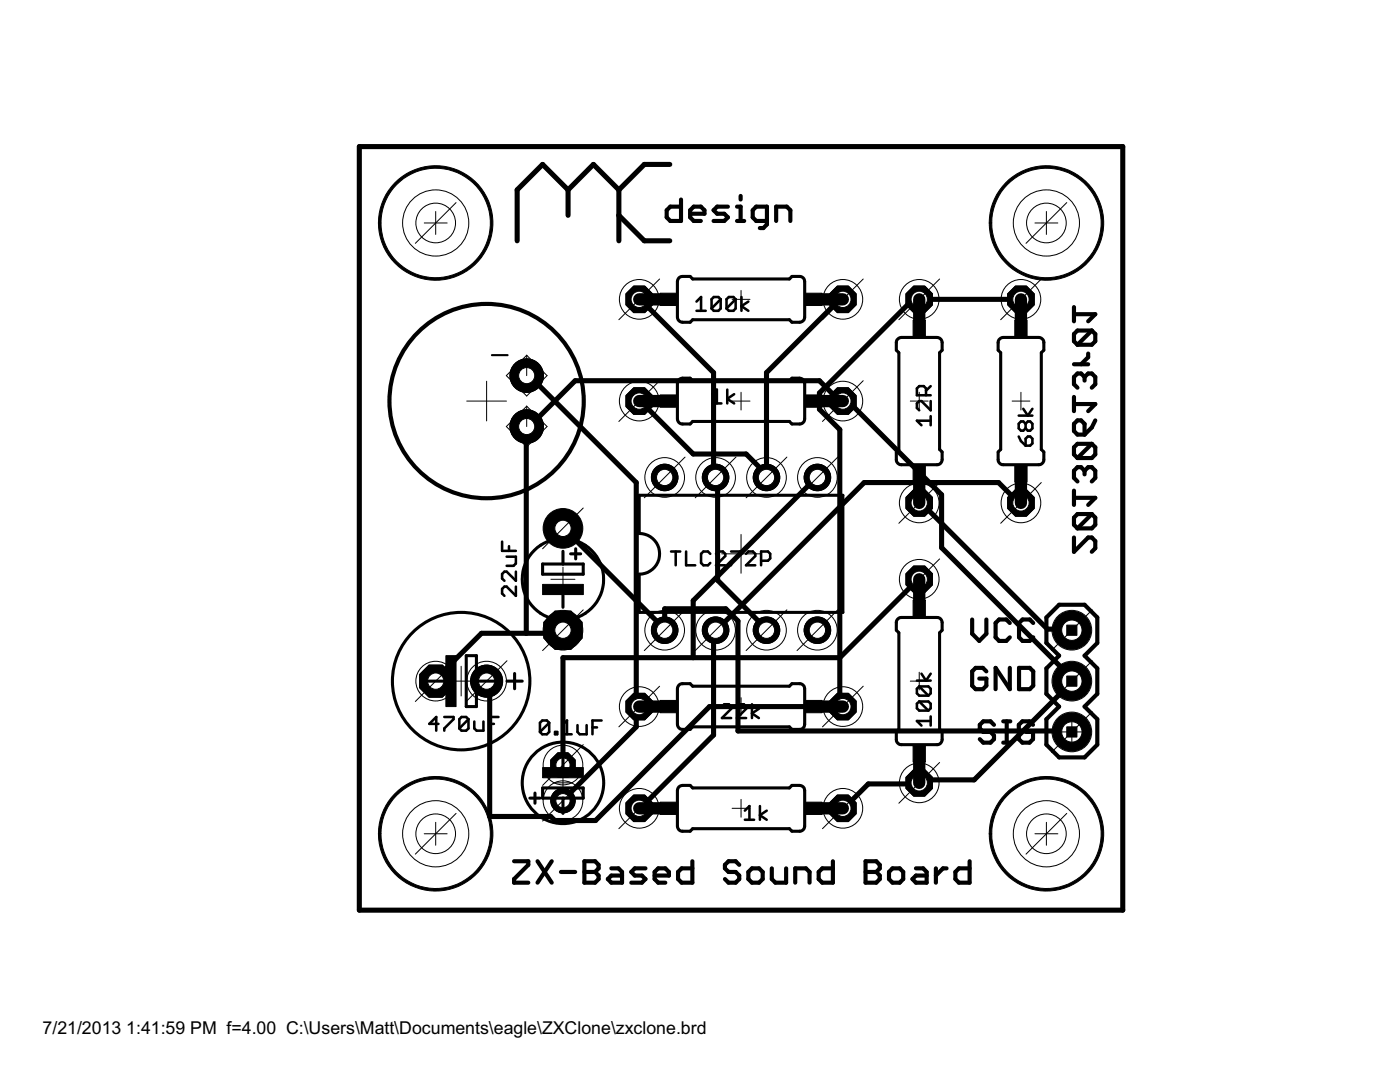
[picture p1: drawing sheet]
<svg xmlns="http://www.w3.org/2000/svg" width="279mm" height="216mm" viewBox="0 0 279 216" stroke-linecap="round" stroke-linejoin="round" font-family="sans-serif">
<defs><g id="words">
<g font-size="4">
<text x="8.5" y="206.4">7/21/2013</text>
<text x="25.2" y="206.4">1:41:59 PM f=4.00 C:\Users\Matt\Documents\eagle\ZXClone\zxclone.brd</text>
</g>
</g></defs>
<g fill="none" stroke="#000" stroke-width=".83">
<path d="M214.3 61.3v2.8M214.3 79.2v2.8M214.3 72.7h2.9M214.3 62.7h4.3l-1.4 1.4M216.5 75.2l-.7-.7h-.8l-.7 .7v1.5l.7 .7M216.5 75.2l.7-.7h.7l.7 .7v1.5l-.7 .7M216.5 75.2v.7M217.2 70.5v.8l-1.4 1.4M217.9 66h-2.9l-.7 .7v1.4l.7 .7M217.9 66l.7 .7v1.4l-.7 .7h-2.9M217.9 66l-2.9 2.8M214.3 84.6l.7-.7h.8l.7 .7v2.1h-1.5l-.7-.7z"/>
<path d="M214.3 97.9v2.9M214.3 99.3h4.3l-1.4 1.5M214.3 80.6h4.3l-1.4 1.4M216.5 93.9l-.7-.7h-.8l-.7 .7v1.5l.7 .7M216.5 93.9l.7-.7h.7l.7 .7v1.5l-.7 .7M216.5 93.9v.8M217.9 88.6h-2.9l-.7 .7v1.4l.7 .7M217.9 88.6l.7 .7v1.4l-.7 .7h-2.9M217.9 88.6l-2.9 2.8M218.6 83.9l-.7 1.4-1.4 1.4M214.3 107.3v2.8l2.9-2.8h.7l.7 .7v1.4l-.7 .7M217.9 102.6h-2.9l-.7 .7v1.4l.7 .7"/>
<path d="M217.9 102.6l.7 .7v1.4l-.7 .7h-2.9M217.9 102.6l-2.9 2.8"/>
</g>
<path d="M127.6 80h.2l10.5 10.6h10.6l4.1 4.1v.6M163.1 95.3l-.4 .2-24.4 24.3v11.4M168.2 80h-.6l-4.1-4h-48.7l-9 8.9-.7 .2-.1 41.3M112.4 105.4v.6h.8l19.5 19.5v.3M183.5 100.4h.4l25.1 25.1h4.9v.3M183.5 115.6l-.5 .2-15.4 15.4h-55.2v21.5M203.8 100.4h-.5l-4-4.1h-26.8l-29.3 29.2-.4 .3M97.1 135.9l.6 .2v26.8h12.2l.8 .8h8.2l22.7-22.7h26.6M112.4 125.8v.6h-16.3l-9 8.9-.1 .6M213.9 135.9v.2l-19.5 19.5h-10.5l-.4 .6-.5 .2h-9.7l-4.9 4.9h-.2" fill="none" stroke="#000" stroke-width="1"/>
<circle cx="132.7" cy="125.8" r="2.65" fill="#000" stroke="#000" stroke-width=".2"/>
<circle cx="132.7" cy="125.8" r="1.63" fill="#fff" stroke="#000" stroke-width=".2"/>
<circle cx="142.8" cy="125.8" r="2.65" fill="#000" stroke="#000" stroke-width=".2"/>
<circle cx="142.8" cy="125.8" r="1.63" fill="#fff" stroke="#000" stroke-width=".2"/>
<circle cx="142.8" cy="95.3" r="2.65" fill="#000" stroke="#000" stroke-width=".2"/>
<circle cx="142.8" cy="95.3" r="1.63" fill="#fff" stroke="#000" stroke-width=".2"/>
<circle cx="132.7" cy="95.3" r="2.65" fill="#000" stroke="#000" stroke-width=".2"/>
<circle cx="132.7" cy="95.3" r="1.63" fill="#fff" stroke="#000" stroke-width=".2"/>
<circle cx="153" cy="125.8" r="2.65" fill="#000" stroke="#000" stroke-width=".2"/>
<circle cx="153" cy="125.8" r="1.63" fill="#fff" stroke="#000" stroke-width=".2"/>
<circle cx="163.1" cy="125.8" r="2.65" fill="#000" stroke="#000" stroke-width=".2"/>
<circle cx="163.1" cy="125.8" r="1.63" fill="#fff" stroke="#000" stroke-width=".2"/>
<circle cx="153" cy="95.3" r="2.65" fill="#000" stroke="#000" stroke-width=".2"/>
<circle cx="153" cy="95.3" r="1.63" fill="#fff" stroke="#000" stroke-width=".2"/>
<circle cx="163.1" cy="95.3" r="2.65" fill="#000" stroke="#000" stroke-width=".2"/>
<circle cx="163.1" cy="95.3" r="1.63" fill="#fff" stroke="#000" stroke-width=".2"/>
<circle cx="168.2" cy="141" r="2.87" fill="#000" stroke="#000" stroke-width=".2"/>
<circle cx="168.2" cy="141" r="1.63" fill="#fff" stroke="#000" stroke-width=".2"/>
<circle cx="127.6" cy="141" r="2.87" fill="#000" stroke="#000" stroke-width=".2"/>
<circle cx="127.6" cy="141" r="1.63" fill="#fff" stroke="#000" stroke-width=".2"/>
<circle cx="183.5" cy="115.6" r="2.87" fill="#000" stroke="#000" stroke-width=".2"/>
<circle cx="183.5" cy="115.6" r="1.63" fill="#fff" stroke="#000" stroke-width=".2"/>
<circle cx="183.5" cy="156.2" r="2.87" fill="#000" stroke="#000" stroke-width=".2"/>
<circle cx="183.5" cy="156.2" r="1.63" fill="#fff" stroke="#000" stroke-width=".2"/>
<circle cx="127.6" cy="80" r="2.87" fill="#000" stroke="#000" stroke-width=".2"/>
<circle cx="127.6" cy="80" r="1.63" fill="#fff" stroke="#000" stroke-width=".2"/>
<circle cx="168.2" cy="80" r="2.87" fill="#000" stroke="#000" stroke-width=".2"/>
<circle cx="168.2" cy="80" r="1.63" fill="#fff" stroke="#000" stroke-width=".2"/>
<circle cx="168.2" cy="59.7" r="2.87" fill="#000" stroke="#000" stroke-width=".2"/>
<circle cx="168.2" cy="59.7" r="1.63" fill="#fff" stroke="#000" stroke-width=".2"/>
<circle cx="127.6" cy="59.7" r="2.87" fill="#000" stroke="#000" stroke-width=".2"/>
<circle cx="127.6" cy="59.7" r="1.63" fill="#fff" stroke="#000" stroke-width=".2"/>
<circle cx="203.8" cy="100.4" r="2.87" fill="#000" stroke="#000" stroke-width=".2"/>
<circle cx="203.8" cy="100.4" r="1.63" fill="#fff" stroke="#000" stroke-width=".2"/>
<circle cx="203.8" cy="59.7" r="2.87" fill="#000" stroke="#000" stroke-width=".2"/>
<circle cx="203.8" cy="59.7" r="1.63" fill="#fff" stroke="#000" stroke-width=".2"/>
<circle cx="168.2" cy="161.3" r="2.87" fill="#000" stroke="#000" stroke-width=".2"/>
<circle cx="168.2" cy="161.3" r="1.63" fill="#fff" stroke="#000" stroke-width=".2"/>
<circle cx="127.6" cy="161.3" r="2.87" fill="#000" stroke="#000" stroke-width=".2"/>
<circle cx="127.6" cy="161.3" r="1.63" fill="#fff" stroke="#000" stroke-width=".2"/>
<circle cx="183.5" cy="59.7" r="2.87" fill="#000" stroke="#000" stroke-width=".2"/>
<circle cx="183.5" cy="59.7" r="1.63" fill="#fff" stroke="#000" stroke-width=".2"/>
<circle cx="183.5" cy="100.4" r="2.87" fill="#000" stroke="#000" stroke-width=".2"/>
<circle cx="183.5" cy="100.4" r="1.63" fill="#fff" stroke="#000" stroke-width=".2"/>
<circle cx="87" cy="135.9" r="3.5" fill="#000" stroke="#000" stroke-width=".2"/>
<circle cx="87" cy="135.9" r="1.63" fill="#fff" stroke="#000" stroke-width=".2"/>
<circle cx="97.1" cy="135.9" r="3.2" fill="#000" stroke="#000" stroke-width=".2"/>
<circle cx="97.1" cy="135.9" r="1.63" fill="#fff" stroke="#000" stroke-width=".2"/>
<circle cx="112.4" cy="105.4" r="3.8" fill="#000" stroke="#000" stroke-width=".2"/>
<circle cx="112.4" cy="105.4" r="1.63" fill="#fff" stroke="#000" stroke-width=".2"/>
<circle cx="112.4" cy="125.8" r="4.1" fill="#000" stroke="#000" stroke-width=".2"/>
<circle cx="112.4" cy="125.8" r="1.63" fill="#fff" stroke="#000" stroke-width=".2"/>
<circle cx="112.4" cy="152.7" r="2.64" fill="#000" stroke="#000" stroke-width=".2"/>
<circle cx="112.4" cy="152.7" r="1.42" fill="#fff" stroke="#000" stroke-width=".2"/>
<circle cx="112.4" cy="159.8" r="2.43" fill="#000" stroke="#000" stroke-width=".2"/>
<circle cx="112.4" cy="159.8" r="1.42" fill="#fff" stroke="#000" stroke-width=".2"/>
<circle cx="105.1" cy="85.1" r="3.3" fill="#000" stroke="#000" stroke-width=".2"/>
<circle cx="105.1" cy="85.1" r="1.61" fill="#fff" stroke="#000" stroke-width=".2"/>
<circle cx="105.1" cy="75" r="3.3" fill="#000" stroke="#000" stroke-width=".2"/>
<circle cx="105.1" cy="75" r="1.61" fill="#fff" stroke="#000" stroke-width=".2"/>
<circle cx="213.9" cy="146.1" r="3.8" fill="#000" stroke="#000" stroke-width=".2"/>
<circle cx="213.9" cy="146" r="2.03" fill="#fff" stroke="#000" stroke-width=".2"/>
<circle cx="213.9" cy="135.9" r="3.8" fill="#000" stroke="#000" stroke-width=".2"/>
<circle cx="213.9" cy="135.9" r="2.03" fill="#fff" stroke="#000" stroke-width=".2"/>
<circle cx="213.9" cy="125.8" r="3.8" fill="#000" stroke="#000" stroke-width=".2"/>
<circle cx="213.9" cy="125.8" r="2.03" fill="#fff" stroke="#000" stroke-width=".2"/>
<path d="M127.6 59.7h.2l14.6 14.7v20.3l.4 .6 .4 .2v20.3l9.8 9.7v.3M168.2 59.7h-.6l-14.6 14.7v20.9M203.8 59.7h-21.6l-18.7 18.7v3.3l4.1 4v55.3h.6M105.1 75l.7 .2 21.2 21.1v48.7l-14.6 14.8M168.2 80h1l18.7 18.7v10.6l26 26v.6M132.7 125.8v-4.3h12.1l2.5 2.4v22h66.6v.1M142.8 125.8l-.4 .6v20.3l-14.6 14.6h-.2M127 141h.6" fill="none" stroke="#000" stroke-width="1"/>
<circle cx="132.7" cy="125.8" r="2.65" fill="#000" stroke="#000" stroke-width=".2"/>
<circle cx="132.7" cy="125.8" r="1.63" fill="#fff" stroke="#000" stroke-width=".2"/>
<circle cx="142.8" cy="125.8" r="2.65" fill="#000" stroke="#000" stroke-width=".2"/>
<circle cx="142.8" cy="125.8" r="1.63" fill="#fff" stroke="#000" stroke-width=".2"/>
<circle cx="142.8" cy="95.3" r="2.65" fill="#000" stroke="#000" stroke-width=".2"/>
<circle cx="142.8" cy="95.3" r="1.63" fill="#fff" stroke="#000" stroke-width=".2"/>
<circle cx="132.7" cy="95.3" r="2.65" fill="#000" stroke="#000" stroke-width=".2"/>
<circle cx="132.7" cy="95.3" r="1.63" fill="#fff" stroke="#000" stroke-width=".2"/>
<circle cx="153" cy="125.8" r="2.65" fill="#000" stroke="#000" stroke-width=".2"/>
<circle cx="153" cy="125.8" r="1.63" fill="#fff" stroke="#000" stroke-width=".2"/>
<circle cx="163.1" cy="125.8" r="2.65" fill="#000" stroke="#000" stroke-width=".2"/>
<circle cx="163.1" cy="125.8" r="1.63" fill="#fff" stroke="#000" stroke-width=".2"/>
<circle cx="153" cy="95.3" r="2.65" fill="#000" stroke="#000" stroke-width=".2"/>
<circle cx="153" cy="95.3" r="1.63" fill="#fff" stroke="#000" stroke-width=".2"/>
<circle cx="163.1" cy="95.3" r="2.65" fill="#000" stroke="#000" stroke-width=".2"/>
<circle cx="163.1" cy="95.3" r="1.63" fill="#fff" stroke="#000" stroke-width=".2"/>
<circle cx="168.2" cy="141" r="2.87" fill="#000" stroke="#000" stroke-width=".2"/>
<circle cx="168.2" cy="141" r="1.63" fill="#fff" stroke="#000" stroke-width=".2"/>
<circle cx="127.6" cy="141" r="2.87" fill="#000" stroke="#000" stroke-width=".2"/>
<circle cx="127.6" cy="141" r="1.63" fill="#fff" stroke="#000" stroke-width=".2"/>
<circle cx="183.5" cy="115.6" r="2.87" fill="#000" stroke="#000" stroke-width=".2"/>
<circle cx="183.5" cy="115.6" r="1.63" fill="#fff" stroke="#000" stroke-width=".2"/>
<circle cx="183.5" cy="156.2" r="2.87" fill="#000" stroke="#000" stroke-width=".2"/>
<circle cx="183.5" cy="156.2" r="1.63" fill="#fff" stroke="#000" stroke-width=".2"/>
<circle cx="127.6" cy="80" r="2.87" fill="#000" stroke="#000" stroke-width=".2"/>
<circle cx="127.6" cy="80" r="1.63" fill="#fff" stroke="#000" stroke-width=".2"/>
<circle cx="168.2" cy="80" r="2.87" fill="#000" stroke="#000" stroke-width=".2"/>
<circle cx="168.2" cy="80" r="1.63" fill="#fff" stroke="#000" stroke-width=".2"/>
<circle cx="168.2" cy="59.7" r="2.87" fill="#000" stroke="#000" stroke-width=".2"/>
<circle cx="168.2" cy="59.7" r="1.63" fill="#fff" stroke="#000" stroke-width=".2"/>
<circle cx="127.6" cy="59.7" r="2.87" fill="#000" stroke="#000" stroke-width=".2"/>
<circle cx="127.6" cy="59.7" r="1.63" fill="#fff" stroke="#000" stroke-width=".2"/>
<circle cx="203.8" cy="100.4" r="2.87" fill="#000" stroke="#000" stroke-width=".2"/>
<circle cx="203.8" cy="100.4" r="1.63" fill="#fff" stroke="#000" stroke-width=".2"/>
<circle cx="203.8" cy="59.7" r="2.87" fill="#000" stroke="#000" stroke-width=".2"/>
<circle cx="203.8" cy="59.7" r="1.63" fill="#fff" stroke="#000" stroke-width=".2"/>
<circle cx="168.2" cy="161.3" r="2.87" fill="#000" stroke="#000" stroke-width=".2"/>
<circle cx="168.2" cy="161.3" r="1.63" fill="#fff" stroke="#000" stroke-width=".2"/>
<circle cx="127.6" cy="161.3" r="2.87" fill="#000" stroke="#000" stroke-width=".2"/>
<circle cx="127.6" cy="161.3" r="1.63" fill="#fff" stroke="#000" stroke-width=".2"/>
<circle cx="183.5" cy="59.7" r="2.87" fill="#000" stroke="#000" stroke-width=".2"/>
<circle cx="183.5" cy="59.7" r="1.63" fill="#fff" stroke="#000" stroke-width=".2"/>
<circle cx="183.5" cy="100.4" r="2.87" fill="#000" stroke="#000" stroke-width=".2"/>
<circle cx="183.5" cy="100.4" r="1.63" fill="#fff" stroke="#000" stroke-width=".2"/>
<circle cx="87" cy="135.9" r="3.5" fill="#000" stroke="#000" stroke-width=".2"/>
<circle cx="87" cy="135.9" r="1.63" fill="#fff" stroke="#000" stroke-width=".2"/>
<circle cx="97.1" cy="135.9" r="3.2" fill="#000" stroke="#000" stroke-width=".2"/>
<circle cx="97.1" cy="135.9" r="1.63" fill="#fff" stroke="#000" stroke-width=".2"/>
<circle cx="112.4" cy="105.4" r="3.8" fill="#000" stroke="#000" stroke-width=".2"/>
<circle cx="112.4" cy="105.4" r="1.63" fill="#fff" stroke="#000" stroke-width=".2"/>
<circle cx="112.4" cy="125.8" r="4.1" fill="#000" stroke="#000" stroke-width=".2"/>
<circle cx="112.4" cy="125.8" r="1.63" fill="#fff" stroke="#000" stroke-width=".2"/>
<circle cx="112.4" cy="152.7" r="2.64" fill="#000" stroke="#000" stroke-width=".2"/>
<circle cx="112.4" cy="152.7" r="1.42" fill="#fff" stroke="#000" stroke-width=".2"/>
<circle cx="112.4" cy="159.8" r="2.43" fill="#000" stroke="#000" stroke-width=".2"/>
<circle cx="112.4" cy="159.8" r="1.42" fill="#fff" stroke="#000" stroke-width=".2"/>
<circle cx="105.1" cy="85.1" r="3.3" fill="#000" stroke="#000" stroke-width=".2"/>
<circle cx="105.1" cy="85.1" r="1.61" fill="#fff" stroke="#000" stroke-width=".2"/>
<circle cx="105.1" cy="75" r="3.3" fill="#000" stroke="#000" stroke-width=".2"/>
<circle cx="105.1" cy="75" r="1.61" fill="#fff" stroke="#000" stroke-width=".2"/>
<circle cx="213.9" cy="146.1" r="3.8" fill="#000" stroke="#000" stroke-width=".2"/>
<circle cx="213.9" cy="146" r="2.03" fill="#fff" stroke="#000" stroke-width=".2"/>
<circle cx="213.9" cy="135.9" r="3.8" fill="#000" stroke="#000" stroke-width=".2"/>
<circle cx="213.9" cy="135.9" r="2.03" fill="#fff" stroke="#000" stroke-width=".2"/>
<circle cx="213.9" cy="125.8" r="3.8" fill="#000" stroke="#000" stroke-width=".2"/>
<circle cx="213.9" cy="125.8" r="2.03" fill="#fff" stroke="#000" stroke-width=".2"/>
<g fill="#000" stroke="#000" stroke-width=".2">
<path d="M78.8 36.5a11.4 11.4 0 0 1 18 2.2 11.4 11.4 0 0 1-6.8 16.8 11.4 11.4 0 0 1-14.5-11h.5a10.9 10.9 0 0 1 16.1-9.7 10.9 10.9 0 0 1 .9 18.8 10.9 10.9 0 0 1-16.9-8.2l-.1-.9h-.5a11.6 11.6 0 0 1 3.3-8z" fill-rule="evenodd"/>
<path d="M200.7 36.5a11.4 11.4 0 0 1 18 2.2 11.4 11.4 0 0 1-6.9 16.8 11.4 11.4 0 0 1-14.4-11h.5a10.9 10.9 0 0 1 15.9-9.7 10.9 10.9 0 0 1 1.5 18.6 10.9 10.9 0 0 1-17.2-7l-.2-1.9h-.5a11.3 11.3 0 0 1 3.3-8z" fill-rule="evenodd"/>
<path d="M78.8 158.4a11.4 11.4 0 0 1 18 2.2 11.4 11.4 0 0 1-6.9 16.8 11.4 11.4 0 0 1-14.4-11h.5a10.9 10.9 0 0 1 16.1-9.7 10.9 10.9 0 0 1 .9 18.8 10.9 10.9 0 0 1-16.9-8.2l-.1-.9h-.5a11.5 11.5 0 0 1 3.3-8z" fill-rule="evenodd"/>
<path d="M200.7 158.4a11.4 11.4 0 0 1 18 2.2 11.4 11.4 0 0 1-6.9 16.8 11.4 11.4 0 0 1-14.4-11h.5a10.9 10.9 0 0 1 15.9-9.7 10.9 10.9 0 0 1 1.5 18.6 10.9 10.9 0 0 1-17.2-7l-.2-1.9h-.5a11.2 11.2 0 0 1 3.3-8z" fill-rule="evenodd"/>
</g>
<g fill="none" stroke="#000" stroke-width=".83">
<path d="M135.9 39.8v4.3h-2.1l-.7-.7v-1.4l.7-.8h2.1M147.8 39.1v.7M137.7 42.7h2.9v-.7l-.7-.8h-1.4l-.8 .8v1.4l.8 .7h1.4M145.3 41.2h-2.2l-.7 .8 .7 .7h1.4l.8 .7-.8 .7h-2.1M147.1 44.1h1.4M147.1 41.2h.7v2.9M153.1 44.1h-2.2l-.7-.7v-1.4l.7-.8h2.2v3.6l-.8 .7h-.7M154.9 44.1v-2.9h2.1l.7 .8v2.1M194 123.6v2.8l1.4 1.5 1.4-1.5v-2.8M196.8 134l-.6-.7h-1.5l-.7 .7v2.8l.7 .7h1.5l.6-.7v-1.4h-1.4M201.5 124.3l-.7-.7h-1.4l-.7 .7v2.9l.7 .7h1.4l.7-.7M201.5 133.3v4.2l-2.8-4.2v4.2"/>
<path d="M203.4 133.3h2.1l.7 .7v2.8l-.7 .7h-2.1zM206.2 124.3l-.7-.7h-1.4l-.7 .7v2.9l.7 .7h1.4l.7-.7M208.8 123.2l2.6-2.5h5.1l2.5 2.5v5.1l-2.5 2.5 2.5 2.6v5.1l-2.5 2.5 2.5 2.5v5.1l-2.5 2.5h-5.1l-2.6-2.5v-5.1l2.6-2.5-2.6-2.5v-5.1l2.6-2.6-2.6-2.5zM198.4 144.6l-.7-.7h-1.5l-.7 .7v.8l.7 .6h1.5l.7 .8v.7l-.7 .7h-1.5l-.7-.7M200.2 143.9h1.4M200.2 148.2h1.4M200.9 143.9v4.3M206.2 144.6l-.7-.7h-1.5l-.7 .7v2.9l.7 .7h1.5l.7-.7v-1.5h-1.5M102.6 171.9h2.8v.7l-2.8 2.8v.7h2.8M107.3 171.9l2.8 4.2M110.1 171.9l-2.8 4.2M112 174h2.8"/>
<path d="M116.6 171.9h2.2l.7 .7v.7l-.7 .7 .7 .7v.7l-.7 .7h-2.2zM116.6 174h2.2M122 173.3h1.4l.7 .7v2.1h-2.1l-.7-.7 .7-.7h2.1M128.8 173.3h-2.1l-.7 .7 .7 .7h1.4l.7 .7-.7 .7h-2.1M130.6 174.7h2.9v-.7l-.7-.7h-1.4l-.8 .7v1.4l.8 .7h1.4M138.2 171.9v4.2h-2.2l-.7-.7v-1.4l.7-.7h2.2M147.5 172.6l-.7-.7h-1.4l-.7 .7v.7l.7 .7h1.4l.7 .7v.7l-.7 .7h-1.4l-.7-.7M149.4 174l.7-.7h1.4l.7 .7v1.4l-.7 .7h-1.4l-.7-.7zM154 173.3v2.1l.7 .7h2.2v-2.8M158.7 176.1v-2.8h2.1l.8 .7v2.1M166.2 171.9v4.2h-2.1l-.7-.7v-1.4l.7-.7h2.1M172.7 171.9h2.2l.7 .7v.7l-.7 .7 .7 .7v.7l-.7 .7h-2.2z"/>
<path d="M172.7 174h2.2M178.1 173.3h1.5l.7 .7v1.4l-.7 .7h-1.5l-.7-.7v-1.4zM182.8 173.3h1.4l.7 .7v2.1h-2.1l-.7-.7 .7-.7h2.1M186.8 173.3v2.8M188.9 173.3h-.7l-1.4 1.4M193.5 171.9v4.2h-2.1l-.7-.7v-1.4l.7-.7h2.1"/>
<circle cx="97.1" cy="80" r="19.4"/>
</g>
<path d="M71.7 29.3h152.4v152.3h-152.4zM113.4 37.9l-5.1-5.1-5.1 5.1v10.1M113.4 37.9v5.1M113.4 37.9l5-5.1 5.1 5.1M123.5 37.9v10.1M133.7 32.8h-5.1l-5.1 5.1M123.5 43l5.1 5h5.1" fill="none" stroke="#000" stroke-width="1"/>
<g fill="none" stroke="#000" stroke-width=".51">
<path d="M143.8 59.7v1.9l-.4 .4h-.9l-.5-.4M143.8 59.7l-.4-.4h-.9l-.5 .4v1.9M143.8 59.7l-1.8 1.9M146.8 59.7v1.9l-.4 .4h-.9l-.5-.4M146.8 59.7l-.4-.4h-.9l-.5 .4v1.9M146.8 59.7l-1.8 1.9M148 59.3v2.7M139 60.2l.9-.9v2.7M139 62h1.8M142.2 78.7l.9-1v2.8M145.1 77.7v2.8M146.5 78.7l-1.4 .9 1.4 .9"/>
<path d="M149.4 60.2l-1.4 .9 1.4 .9M184.8 78.9v-1.4l-.4-.5h-.9l-.5 .5v1.4h2.7M185.7 77l-.9 1M142.2 80.5h1.8M185.7 80v1.9l-1.8-1.9h-.4l-.5 .5v.9l.5 .5M185.7 83v1.9M185.7 83.9h-2.7l.9 1M203.3 87.1l.5 .9 .9 .9M203.3 82.9h2.7M204.2 81.6l.9 1.3 .9-1.3M204.7 87.5l.4-.4h.5l.4 .4v1l-.4 .4h-.9zM204.7 84.6l.4-.5h.5l.4 .5v.9l-.4 .4h-.5l-.4-.4"/>
<path d="M204.7 84.6v.9M204.7 84.6l-.5-.5h-.4l-.5 .5v.9l.5 .4h.4l.5-.4M100.2 108.1v1.8h2.8M101.1 111.1h1.9v1.3l-.5 .5h-1.4M101.6 109v.9M103 114.1v1.8l-1.9-1.8h-.4l-.5 .4v.9l.5 .5M103 117.1v1.8l-1.9-1.8h-.4l-.5 .4v.9l.5 .5M133.9 110h1.9M134.9 110v2.8M136.9 110v2.8h1.8M141.8 110.5l-.5-.5h-.9l-.5 .5v1.8l.5 .5h.9l.5-.5M142.9 110.5l.5-.5h.9l.4 .5v.5l-1.8 1.8h1.8"/>
<path d="M145.9 110h1.8v.5l-1.8 1.8v.5M148.9 110.5l.5-.5h.9l.4 .5v.5l-1.8 1.8h1.8M151.9 111.9h1.4l.4-.5v-.9l-.4-.5h-1.4v2.8M183 135.8h2.7M183.5 137h1.8l.4 .4v.9l-.4 .5M183.5 140h1.8l.4 .4v.9l-.4 .5M183.5 140l-.5 .4v.9l.5 .5h1.8M183.5 137l-.5 .4v.9l.5 .5h1.8M183.5 140l1.8 1.8M183.5 137l1.8 1.8M183.9 134.4l.9 1.4 .9-1.4M87.5 144.4h-1.8l1.4-1.3v2.7"/>
<path d="M88.7 143.1h1.8v.4l-1.8 1.9v.4M93.5 143.5l-.5-.4h-.9l-.4 .4v1.9M93.5 143.5v1.9l-.5 .4h-.9l-.4-.4M93.5 143.5l-1.8 1.9M94.7 144v1.4l.4 .4h1.4v-1.8M97.6 144.4h1M99.5 143.1h-1.9v2.7M109.6 144.2l-.5-.4h-.9l-.4 .4v1.8M109.6 144.2v1.8l-.5 .5h-.9l-.4-.5M109.6 144.2l-1.8 1.8M110.8 146h.4v.5h-.4zM112.2 146.5h1.9"/>
<path d="M112.2 144.7l1-.9v2.7M115.3 144.7v1.3l.4 .5h1.4v-1.8M118.2 145.1h.9M120.1 143.8h-1.9v2.7M144.1 141l.4-.5h1l.4 .5v.4l-1.8 1.9h1.8M147.1 141l.4-.5h.9l.5 .5v.4l-1.8 1.9h1.8M150.1 140.5v2.8M151.4 141.4l-1.3 .9 1.3 1M185.7 143.9h-2.7l.9 .9M185.7 143v1.8M148.7 161.8l.9-1v2.8M148.7 163.6h1.8"/>
<path d="M151.7 160.8v2.8M153 161.8l-1.3 .9 1.3 .9"/>
</g>
<g fill="none" stroke="#000" stroke-width=".61">
<path d="M135.5 55.5l.5-.3h1.7l.5 .5h19.3l.6-.5h1.7l.7 .5 .1 .5-.1 7.3-.4 .7-.5 .1h-1.5l-.6-.5h-19.3l-.5 .5h-1.7l-.5-.3-.3-.7v-7.1zM135.5 75.8l.7-.3h1.5l.5 .5h19.3l.6-.5h1.7l.7 .5 .1 .5-.1 7.4-.4 .6-.5 .1h-1.5l-.6-.5h-19.3l-.5 .5h-1.7l-.5-.3-.3-.7v-7.1zM179.2 67.6l.7-.3h7.1l.5 .2 .5 .6v1.8l-.5 .5v19.3l.5 .5v1.5l-.3 .7-.4 .3h-7.7l-.4-.3-.3-.4v-1.8l.5-.5v-19.3l-.5-.5v-1.8zM199.5 67.6l.7-.3h7.1l.5 .2 .5 .6v1.8l-.5 .5v19.3l.5 .5v1.5l-.1 .5-.6 .5h-7.7l-.4-.3-.3-.4v-1.8l.5-.5v-19.3l-.5-.5v-1.8zM127.6 98.8h40.6v23.4h-40.6v-7.6a4.1 4.1 0 0 0 4-4.1 4.1 4.1 0 0 0-4-4.1zM108.3 112.5h8.1v2.1h-8.1zM112.4 110v2.5M112.4 118.1v3.1M113.9 110.5h2M114.9 109.5v2M85.4 135.9h4.1M93 130.8h2.1v10.2h-2.1z"/>
<path d="M95.1 135.9h3.5M101.2 135.9h3M102.7 134.4v3M135.5 136.7l.5-.3h1.7l.5 .5h19.3l.6-.5h1.7l.7 .5 .1 .5-.1 7.4-.4 .6-.5 .1h-1.5l-.6-.5h-19.3l-.5 .5h-1.7l-.5-.3-.3-.7v-7.1zM179.2 123.5l.7-.3h7.1l.5 .1 .5 .7v1.8l-.5 .5v19.2l.5 .5v1.6l-.3 .7-.4 .3h-7.7l-.4-.3-.3-.5v-1.8l.5-.5v-19.2l-.5-.5v-1.8zM105.7 159.3h2.1M106.8 158.2v2.1M108.3 157.2h8.1v2.1h-8.1zM112.4 150.1v3.6M112.4 159.3v3M135.5 157l.7-.3h1.5l.5 .5h19.3l.6-.5 1.7 .1 .7 .4 .1 .5-.1 7.4-.4 .6-.5 .2h-1.5l-.6-.5h-19.3l-.5 .5-1.7-.1-.5-.2-.3-.8v-7.1z"/>
<circle cx="112.3" cy="115.6" r="8.1"/>
<circle cx="92" cy="135.9" r="13.7"/>
<circle cx="112.4" cy="156.2" r="8.1"/>
</g>
<g fill="#000" stroke="#000" stroke-width=".2">
<path d="M131.7 58.5h3.5v2.5h-3.5zM160.6 58.5h3.5v2.5h-3.5zM131.7 78.8h3.5v2.5h-3.5zM160.6 78.8h3.5v2.5h-3.5zM182.2 63.9h2.5v3.5h-2.5zM202.5 63.9h2.5v3.5h-2.5zM182.2 92.7h2.5v3.5h-2.5zM202.5 92.7h2.5v3.5h-2.5zM108.3 116.6h8.1v2h-8.1zM182.2 119.7h2.5v3.5h-2.5zM89 130.8h2v10.2h-2zM131.7 139.8h3.5v2.4h-3.5z"/>
<path d="M160.6 139.8h3.5v2.4h-3.5zM212.9 124.7h2v2.1h-2zM212.9 134.9h2v2h-2zM108.3 153.2h8.1v2h-8.1zM182.2 148.6h2.5v3.5h-2.5zM212.9 145h2v2.1h-2zM131.7 160.1h3.5v2.4h-3.5zM160.6 160.1h3.5v2.4h-3.5z"/>
</g>
<path d="M98.2 70.9h3.1" fill="none" stroke="#000" stroke-width=".42"/>
<g fill="none" stroke="#000" stroke-width="2.5">
<path d="M127.6 59.7h4M164.1 59.7h4.1M183.5 59.7v4.1M203.8 59.7v4.1M127.6 80h4M164.1 80h4.1M183.5 96.3v4.1M203.8 96.3v4.1M183.5 115.6v4.1M127.6 141h4M164.1 141h4.1M183.5 152.1v4.1"/>
<path d="M127.6 161.3h4M164.1 161.3h4.1"/>
</g>
<g fill="none" stroke="#000" stroke-width=".2">
<path d="M71.7 29.3h152.4v152.3h-152.4zM84.7 44.5h4.5M87 42.2v4.6M91 40.4l-8.1 8.2M131.6 55.7l-8.1 8.1M146.1 59.7h3.6M147.9 58v3.5M172.3 55.7l-8.2 8.1M187.5 55.7l-8.1 8.1M206.5 44.5h4.6M207.8 55.7l-8.1 8.1M208.8 42.2v4.6"/>
<path d="M212.9 40.4l-8.1 8.2M97.1 76.1v7.9M105.1 70.9v4.1M105.1 70.9l4.1 4.1-4.1 4-4.1-4zM131.6 76l-8.1 8.1M147.9 78.3v3.5M172.3 76l-8.2 8.1M183.5 78.3v3.5M203.8 78.3v3.5M93.2 80h7.9M105.1 81v4.1M105.1 81l4.1 4.1-4.1 4.1-4.1-4.1z"/>
<path d="M136.7 91.2l-8.1 8.1M146.1 80h3.6M146.9 91.2l-8.2 8.1M157 91.2l-8.1 8.1M167.2 91.2l-8.1 8.1M181.7 80h3.5M187.5 96.3l-8.1 8.1M202 80h3.5M207.8 96.3l-8.1 8.1M109.9 115.6h4.8M112.4 113.2v4.8M116.4 101.4l-8.1 8.1"/>
<path d="M144 110.5h7.8M147.9 106.6v7.8M187.5 111.5l-8.1 8.2M89.1 135.9h5.9M91 131.8l-8.1 8.2M92 132.9v6M101.2 131.8l-8.2 8.2M116.4 121.7l-8.1 8.1M131.6 136.9l-8.1 8.1M136.7 121.7l-8.1 8.1M146.9 121.7l-8.2 8.1M147.9 139.2v3.5"/>
<path d="M157 121.7l-8.1 8.1M167.2 121.7l-8.1 8.1M172.3 136.9l-8.2 8.1M181.7 135.9h3.5M183.5 134.1v3.6M218 121.7l-8.2 8.1M218 131.8l-8.2 8.2M110.4 156.2h3.8M112.4 154.3v3.8M116.4 148.6l-8.1 8.1M116.4 155.7l-8.1 8.1M131.6 157.2l-8.1 8.2"/>
<path d="M146.1 141h3.6M147.9 159.5v3.6M172.3 157.2l-8.2 8.2M187.5 152.1l-8.1 8.2M212 146h3.9M213.9 144.1v3.9M218 142l-8.2 8.1M84.7 166.4h4.5M87 164.1v4.6M91 162.3l-8.1 8.1M146.1 161.3h3.6M206.5 166.4h4.6"/>
<path d="M208.8 164.1v4.6M212.9 162.3l-8.1 8.1"/>
<circle cx="87" cy="44.5" r="6.6"/>
<circle cx="87" cy="44.5" r="4"/>
<circle cx="127.6" cy="59.7" r="4"/>
<circle cx="168.2" cy="59.7" r="4"/>
<circle cx="183.5" cy="59.7" r="4"/>
<circle cx="203.7" cy="59.7" r="4"/>
<circle cx="208.8" cy="44.5" r="6.6"/>
<circle cx="208.8" cy="44.5" r="4"/>
<circle cx="127.6" cy="80" r="4"/>
<circle cx="132.7" cy="95.3" r="4"/>
<circle cx="142.8" cy="95.3" r="4"/>
<circle cx="153" cy="95.3" r="4"/>
<circle cx="163.1" cy="95.3" r="4"/>
<circle cx="168.2" cy="80" r="4"/>
<circle cx="112.4" cy="105.4" r="4"/>
<circle cx="183.5" cy="100.4" r="4"/>
<circle cx="183.5" cy="115.6" r="4"/>
<circle cx="203.7" cy="100.4" r="4"/>
<circle cx="87" cy="135.9" r="4"/>
<circle cx="97.1" cy="135.9" r="4"/>
<circle cx="112.4" cy="125.8" r="4"/>
<circle cx="132.7" cy="125.8" r="4"/>
<circle cx="142.8" cy="125.8" r="4"/>
<circle cx="153" cy="125.8" r="4"/>
<circle cx="163.1" cy="125.8" r="4"/>
<circle cx="213.9" cy="135.9" r="4"/>
<circle cx="213.9" cy="125.8" r="4"/>
<circle cx="112.4" cy="159.8" r="4"/>
<circle cx="112.4" cy="152.7" r="4"/>
<circle cx="127.6" cy="141" r="4"/>
<circle cx="168.2" cy="141" r="4"/>
<circle cx="183.5" cy="156.2" r="4"/>
<circle cx="213.9" cy="146.1" r="4"/>
<circle cx="87" cy="166.4" r="6.6"/>
<circle cx="87" cy="166.4" r="4"/>
<circle cx="127.6" cy="161.3" r="4"/>
<circle cx="168.2" cy="161.3" r="4"/>
<circle cx="208.8" cy="166.4" r="6.6"/>
<circle cx="208.8" cy="166.4" r="4"/>
</g>
<use href="#words"/>
</svg>
